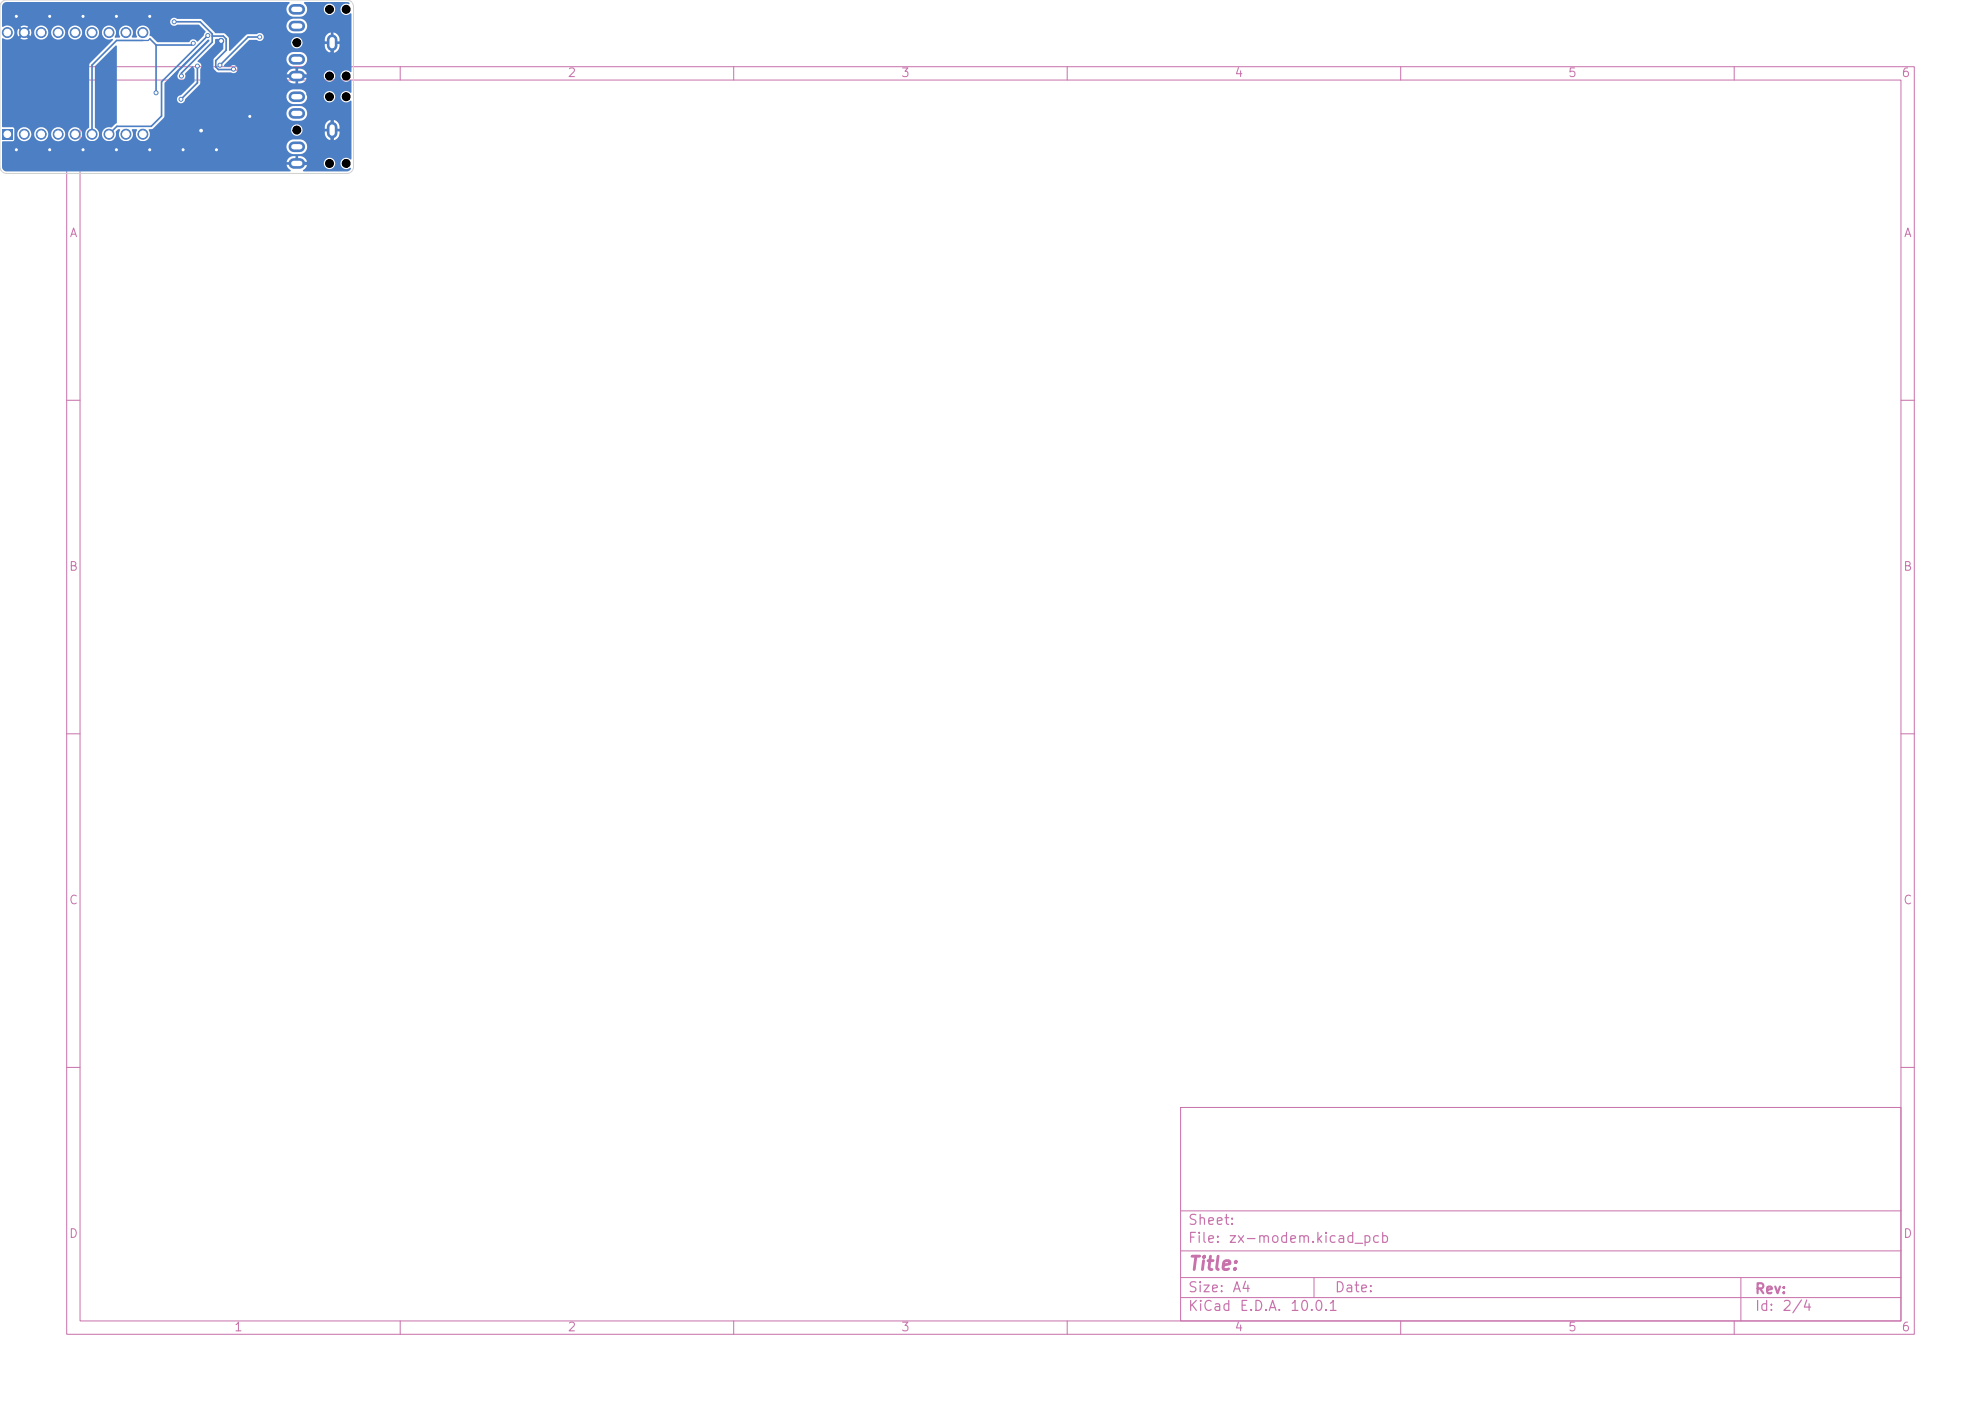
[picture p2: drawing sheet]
<svg xmlns="http://www.w3.org/2000/svg" width="297mm" height="210mm" viewBox="0 0 297 210" stroke-linecap="round" stroke-linejoin="round" font-family="sans-serif">
<defs><g id="words">
<text font-size="2" fill="#c872ab" x="178" y="190.9">Title:</text>
<g font-size="1.5" fill="#c872ab">
<text x="178" y="184">Sheet:</text>
<text x="178" y="186.7">File:</text>
<text x="184.1" y="186.7">zx-modem.kicad_pcb</text>
<text x="178" y="196.9">KiCad</text>
<text x="178" y="194.1">Size:</text>
<text x="184.7" y="194.1">A4</text>
<text x="185.7" y="196.9">E.D.A.</text>
<text x="193.3" y="196.9">10.0.1</text>
<text x="200" y="194.1">Date:</text>
<text x="263" y="194.3">Rev:</text>
<text x="263" y="196.9">Id:</text>
<text x="267.1" y="196.9">2/4</text>
</g>
<g font-size="1.3" fill="#c872ab">
<text x="35" y="11.9">1</text>
<text x="85" y="11.9">2</text>
<text x="135" y="11.9">3</text>
<text x="185" y="11.9">4</text>
<text x="235" y="11.9">5</text>
<text x="285" y="11.9">6</text>
<text x="10.3" y="35.9">A</text>
<text x="285.4" y="35.9">A</text>
<text x="10.3" y="85.9">B</text>
<text x="285.3" y="85.9">B</text>
<text x="10.3" y="135.9">C</text>
<text x="285.3" y="135.9">C</text>
<text x="10.3" y="185.9">D</text>
<text x="285.3" y="185.9">D</text>
<text x="35" y="199.9">1</text>
<text x="85" y="199.9">2</text>
<text x="135" y="199.9">3</text>
<text x="185" y="199.9">4</text>
<text x="235" y="199.9">5</text>
<text x="285" y="199.9">6</text>
</g>
</g></defs>
<g fill="none" stroke="#c872ab" stroke-width=".15">
<path d="M10 10h277v190h-277zM12 12h273v186h-273zM60 10v2M110 10v2M160 10v2M210 10v2M260 10v2M10 60h2M285 60h2M10 110h2M285 110h2M10 160h2"/>
<path d="M177 166h108v32h-108zM285 160h2M60 198v2M110 198v2M160 198v2M177 194.5h108M177 191.5h108M177 187.5h108M177 181.5h108M197 191.5v3M210 198v2M260 198v2"/>
<path d="M261 191.5v6.5"/>
</g>
<path d="M44 11.4h.9M44 8.9h.9M44 3.9h.9M44 1.4h.9M44 17h.9M44 14.5h.9M49.8 6v.9M49.8 19.1v.9M44 24.5h.9M44 22h.9" fill="none" stroke="#4d7fc4" stroke-width="1.6"/>
<path d="M.3 19.4h1.5v1.5h-1.5z" fill="#4d7fc4"/>
<g fill="#4d7fc4" stroke="#4d7fc4" stroke-width=".15">
<circle cx="3.6" cy="20.1" r=".75"/>
<circle cx="6.2" cy="20.1" r=".75"/>
<circle cx="8.7" cy="20.1" r=".75"/>
<circle cx="11.3" cy="20.1" r=".75"/>
<circle cx="13.8" cy="20.1" r=".75"/>
<circle cx="16.3" cy="20.1" r=".75"/>
<circle cx="18.9" cy="20.1" r=".75"/>
<circle cx="21.4" cy="20.1" r=".75"/>
<circle cx="1.1" cy="4.9" r=".75"/>
<circle cx="3.6" cy="4.9" r=".75"/>
<circle cx="6.2" cy="4.9" r=".75"/>
<circle cx="8.7" cy="4.9" r=".75"/>
<circle cx="11.3" cy="4.9" r=".75"/>
<circle cx="13.8" cy="4.9" r=".75"/>
<circle cx="16.3" cy="4.9" r=".75"/>
<circle cx="18.9" cy="4.9" r=".75"/>
<circle cx="21.4" cy="4.9" r=".75"/>
<circle cx="33.2" cy="6.1" r=".4"/>
<circle cx="22.4" cy="2.5" r=".3"/>
<circle cx="22.4" cy="22.5" r=".3"/>
<circle cx="27.5" cy="22.5" r=".3"/>
<circle cx="37.5" cy="17.5" r=".3"/>
<circle cx="2.4" cy="22.5" r=".3"/>
<circle cx="32.5" cy="22.5" r=".3"/>
<circle cx="30.1" cy="19.6" r=".4"/>
<circle cx="12.4" cy="2.5" r=".3"/>
<circle cx="17.4" cy="2.5" r=".3"/>
<circle cx="7.4" cy="2.5" r=".3"/>
<circle cx="7.4" cy="22.5" r=".3"/>
<circle cx="12.4" cy="22.5" r=".3"/>
<circle cx="2.4" cy="2.5" r=".3"/>
<circle cx="17.4" cy="22.5" r=".3"/>
<circle cx="33" cy="9.8" r=".3"/>
<circle cx="38.9" cy="5.6" r=".3"/>
<circle cx="35" cy="10.4" r=".3"/>
<circle cx="27.2" cy="11.4" r=".3"/>
<circle cx="26.1" cy="3.3" r=".3"/>
<circle cx="31.2" cy="5.3" r=".3"/>
<circle cx="23.4" cy="13.9" r=".3"/>
<circle cx="29" cy="6.5" r=".3"/>
<circle cx="27.1" cy="14.9" r=".3"/>
<circle cx="29.6" cy="9.9" r=".3"/>
</g>
<path d="M3.6 4.9l8.9 8.9v7.3l.2 .2M31.7 11.4h14.5M31.7 11.4l-1.5 1.6v6.6l-1.9 1.8h-10.5l-.1-.1M33.2 6.1l-1.5 1.4v3.9M46.2 11.4v2.8l3.6 3.6v3.4h-.3l-3.3 3.3h-1.7M49.8 6.4v1.7h-.3l-3.3 3.3" fill="none" stroke="#4d7fc4" stroke-width=".5"/>
<path d="M12.7 21.3h5" fill="none" stroke="#4d7fc4" stroke-width=".38"/>
<path d="M21.4 6.1h-3.9l-3.7 3.7v10.3M22.5 5.8l.9 .9M23.4 6.7v7.2M26.1 3.3h3.9l1.8 1.8v1.2l-4.6 4.7v.4M29 6.5l-.3 .2h-5.3M29.6 9.9v2.5l-2.5 2.5M31.2 5.3l-7 7v5.1l-1.5 1.5h-5.2l-1.2 1.2M31.8 5.4h1.7l.4 .4v1.7l-1.6 1.6v.9l.4 .4h2.3M38.9 5.6h-1.7l-4.2 4.2" fill="none" stroke="#4d7fc4" stroke-width=".25"/>
<path d="M22.5 5.8l-.3 .3h-.8" fill="none" stroke="#4d7fc4" stroke-width=".19"/>
<path d="M.5 .5l.5-.2h42.3l.1 .1a1.14 1.14 0 0 0-.4 1.3 1.14 1.14 0 0 0 1 .8h1.2a1.1 1.1 0 0 0 .9-1.2h2.4v.2a.85 .85 0 0 0 1.4 .6 .85 .85 0 0 0 0-1.4 .85 .85 0 0 0-1.4 .6h-2.4l-.2-.5-.3-.4 .1-.1h6.3l.4 .1-.1 .2a.87 .87 0 0 0-1.1 .3 .87 .87 0 0 0 .2 1.2 .87 .87 0 0 0 1.1-.1l.2 .1v8.6l-.1 .1a.87 .87 0 0 0-1.3 0 .87 .87 0 0 0 0 1.2 .87 .87 0 0 0 1.2 0l.2 .1v1.7l-.1 .1a.87 .87 0 0 0-1.3 0 .87 .87 0 0 0 0 1.2 .87 .87 0 0 0 1.2 0l.2 .1v8.6l-.1 .1a.88 .88 0 0 0-1.3 0 .88 .88 0 0 0 0 1.2 .88 .88 0 0 0 1.2 .1l.1 .1-.1 .2-.5 .2h-6.5l-.1-.2a1.12 1.12 0 0 0 .6-.8h-.7v-.3h3.2a.85 .85 0 0 0 1.2 .9 .85 .85 0 0 0 .3-1.4 .85 .85 0 0 0-1.4 .4l-.1 .1h-3.2v-.1l.7-.1a1.14 1.14 0 0 0-1.3-.8v.7h-.4v-.7h-.3a1.1 1.1 0 0 0-1 .9h.7v.4h-.7l.2 .5 .4 .3-.1 .2h-42.5a.7 .7 0 0 1-.7-.7v-3.1h42.6a1.1 1.1 0 0 0 1.1 1.2h1.2a1.1 1.1 0 0 0 .9-1.2 1.1 1.1 0 0 0-1.1-1l-1.4 .1a1.1 1.1 0 0 0-.7 .9h-42.6l.1-.7h1.5l.2-.3 .1-.9h.4v.2a1.06 1.06 0 0 0 1.1 1 1.06 1.06 0 0 0 1-1.2h.4v.2a1.06 1.06 0 0 0 1.2 1 1.06 1.06 0 0 0 .9-1.2h.5v.2a1.06 1.06 0 0 0 1.1 1 1.06 1.06 0 0 0 1-1.2h.4v.2a1.06 1.06 0 0 0 1.2 1 1.06 1.06 0 0 0 .9-1.2h.4v.2a1.08 1.08 0 0 0 1.8 .7 1.08 1.08 0 0 0-.3-1.8v-9.1l3.2-3.2 .1 .1v11.5l-.8 .7a1.06 1.06 0 0 0-1.4 1 1.06 1.06 0 0 0 1.3 1 1.25 1.25 0 0 0 .8-1.4l.3-.3h.3v.1a1.06 1.06 0 0 0 .9 1.7 1.06 1.06 0 0 0 .8-1.7l.2-.1h.6a1.1 1.1 0 0 0 .2 1.5 1.1 1.1 0 0 0 1.5 0 1.1 1.1 0 0 0 .1-1.5h21.3a.85 .85 0 0 0 1.1 .9 .85 .85 0 0 0 .5-1.3h3.5v.3h.7v.4h-.7v.3a1.1 1.1 0 0 0 .9 1v-.7h.4l.1 .7a1.14 1.14 0 0 0 .8-1.3h-.7v-.4h.7v-.3a1.1 1.1 0 0 0-.9-1v.7h-.4l-.1-.7a1.1 1.1 0 0 0-.8 1h-3.5a.85 .85 0 0 0-.9-.3 .85 .85 0 0 0-.7 .7h-21.3l.6-.1 1.7-1.7v-.7h18.3a1.1 1.1 0 0 0 1.1 1.2h1.2a1.1 1.1 0 0 0 .9-1.2 1.1 1.1 0 0 0-1.1-1l-1.4 .1a1.1 1.1 0 0 0-.7 .9h-18.3l.1-4.5 6.4-6.4h.3v.2l-4.5 4.5-.1 .2a.64 .64 0 0 0 0 .9 .64 .64 0 0 0 .8 .1 .64 .64 0 0 0 .2-.9l1-1h.2l.2 .4-.1 1.9-1.9 1.9a.62 .62 0 0 0-.7 .7 .62 .62 0 0 0 .7 .6 .62 .62 0 0 0 .6-.7l.4-.4h14.7a1.1 1.1 0 0 0 1.1 1.2h1.2a1.1 1.1 0 0 0 .9-1.2h2.4v.2a.85 .85 0 0 0 1.4 .6 .85 .85 0 0 0 0-1.4 .85 .85 0 0 0-1.4 .6h-2.4a1.1 1.1 0 0 0-1.1-1l-1.4 .1a1.12 1.12 0 0 0-.7 .9h-14.7l1.8-1.8v-1.4h13.7v.4h-.7a1.13 1.13 0 0 0 1.3 .9v-.7h.4v.7h.3a1.1 1.1 0 0 0 1-.9h-.7v-.3h3.2a.85 .85 0 0 0 1.2 .9 .85 .85 0 0 0 .3-1.4 .85 .85 0 0 0-1.4 .4l-.1 .1h-3.2v-.1l.7-.1a1.14 1.14 0 0 0-1.3-.8v.7h-.4v-.7h-.3a1.1 1.1 0 0 0-1 .9h-13l.1-.9a.68 .68 0 0 0-.5-1.1l2.6-2.6 .1-.7 1-.1 .2 .3v1.3l-1.5 1.5v1.3l.7 .7h2a.62 .62 0 0 0 .8-.3 .62 .62 0 0 0-.2-.8 .62 .62 0 0 0-.8 .2h-.8l-.1-.1 .9-1.1h8.4a1.1 1.1 0 0 0 1.1 1.2h1.2a1.1 1.1 0 0 0 .9-1.2 1.1 1.1 0 0 0-1.1-1l-1.4 .1a1.1 1.1 0 0 0-.7 .9h-8.4l2.5-2.5h6.6v.2a.85 .85 0 0 0 1.2 .7 .85 .85 0 0 0 .4-1.3h3.5v.3h.7v.4h-.7v.3a1.1 1.1 0 0 0 .9 1v-.7h.4l.1 .7a1.14 1.14 0 0 0 .8-1.3h-.7v-.4h.7v-.3a1.1 1.1 0 0 0-.9-1v.7h-.4l-.1-.7a1.1 1.1 0 0 0-.8 1h-3.5a.85 .85 0 0 0-.9-.3 .85 .85 0 0 0-.7 .7h-6.6l.4-.3h1.1a.61 .61 0 0 0 .9-.1 .61 .61 0 0 0-.1-.8 .61 .61 0 0 0-.8 0l-1.6 .1-2.5 2.4-.2-2-.6-.6h-1.3l-1.1-1.2h11.7a1.1 1.1 0 0 0 1.1 1.2h1.2a1.1 1.1 0 0 0 .9-1.2 1.1 1.1 0 0 0-1.1-1l-1.4 .1a1.1 1.1 0 0 0-.7 .9h-11.7l-1.1-1h-3.6a.61 .61 0 0 0-.8 .1 .61 .61 0 0 0 0 .9 .61 .61 0 0 0 .9-.1h3.3l.9 1.1-.3 .6-.8 .8h-.2a.67 .67 0 0 0-1.2 .1h-4.7l-.9-.8-.2-.1a1.15 1.15 0 0 0-1.4-1.5 1.19 1.19 0 0 0-.6 1.7h-.6l-.2-.1a1.06 1.06 0 0 0-.8-1.7 1.06 1.06 0 0 0-.9 1.7l-.1 .1-.6 .1-.1-.1a1.07 1.07 0 0 0-.5-1.7 1.07 1.07 0 0 0-1.4 1.1 1.07 1.07 0 0 0 1.5 .8l.1 .2-3.4 3.5-.1 .2v9.4a1.2 1.2 0 0 0-.7 .9h-.4v-.2a1.06 1.06 0 0 0-1.1-.7 1.06 1.06 0 0 0-1 .9h-.4l-.1-.2a1.06 1.06 0 0 0-1.1-.7 1.06 1.06 0 0 0-.9 .9h-.5v-.2a1.06 1.06 0 0 0-1.1-.7 1.06 1.06 0 0 0-1 .9h-.4v-.2a1.06 1.06 0 0 0-1.2-.7 1.06 1.06 0 0 0-.9 .9h-.4l-.1-.7-.1-.2h-1.6l-.1-.2v-13.1l.1-.1a1.06 1.06 0 0 0 1.2 .1 1.06 1.06 0 0 0 .6-1h.4l.2 .7 .4-.4 .3 .2-.4 .5 .4 .1 .7-.1-.4-.5 .3-.2 .4 .4 .2-.7h.4v.2a1.06 1.06 0 0 0 1.2 .9 1.06 1.06 0 0 0 .9-1.1h.5v.2a1.06 1.06 0 0 0 1.1 .9 1.06 1.06 0 0 0 1-1.1h.4v.2a1.06 1.06 0 0 0 1.2 .9 1.06 1.06 0 0 0 .9-1.1h.4v.2a1.06 1.06 0 0 0 1.7 .8 1.06 1.06 0 0 0 0-1.8 1.06 1.06 0 0 0-1.7 .8h-.4v-.2a1.06 1.06 0 0 0-1.1-.8 1.06 1.06 0 0 0-1 1h-.4l-.1-.2a1.06 1.06 0 0 0-1.1-.8 1.06 1.06 0 0 0-.9 1h-.5v-.2a1.06 1.06 0 0 0-1.1-.8 1.06 1.06 0 0 0-1 1h-.4l-.2-.5-.4 .4-.3-.3 .4-.4-.5-.2-.6 .2 .4 .4-.3 .3-.4-.4-.2 .5h-.4l-.1-.2a1.14 1.14 0 0 0-1.7-.6l-.1-3z" fill="#4d7fc4"/>
<path d="M.3 .3l.4-.2 .3-.1h51a1 1 0 0 1 1 1v24a1 1 0 0 1-1 1h-51a1 1 0 0 1-1-1v-24l.1-.3z" fill="none" stroke="#d0d2cd" stroke-width=".15"/>
<g fill="#fff" stroke="#fff" stroke-width=".15">
<circle cx="33.2" cy="6.1" r=".2"/>
<circle cx="22.5" cy="2.4" r=".15"/>
<circle cx="22.5" cy="22.4" r=".15"/>
<circle cx="27.4" cy="22.4" r=".15"/>
<circle cx="37.4" cy="17.4" r=".15"/>
<circle cx="2.5" cy="22.4" r=".15"/>
<circle cx="32.4" cy="22.4" r=".15"/>
<circle cx="30.1" cy="19.6" r=".2"/>
<circle cx="12.5" cy="2.4" r=".15"/>
<circle cx="17.4" cy="2.4" r=".15"/>
<circle cx="7.5" cy="2.4" r=".15"/>
<circle cx="7.5" cy="22.4" r=".15"/>
<circle cx="12.5" cy="22.4" r=".15"/>
<circle cx="2.5" cy="2.4" r=".15"/>
<circle cx="17.4" cy="22.4" r=".15"/>
<circle cx="33" cy="9.8" r=".15"/>
<circle cx="38.9" cy="5.6" r=".15"/>
<circle cx="35" cy="10.4" r=".15"/>
<circle cx="27.2" cy="11.4" r=".15"/>
<circle cx="26.1" cy="3.3" r=".15"/>
<circle cx="31.2" cy="5.3" r=".15"/>
<circle cx="23.4" cy="13.9" r=".15"/>
<circle cx="29" cy="6.5" r=".15"/>
<circle cx="27.1" cy="14.9" r=".15"/>
<circle cx="29.6" cy="9.9" r=".15"/>
<circle cx="1.1" cy="20.1" r=".5"/>
<circle cx="3.6" cy="20.1" r=".5"/>
<circle cx="6.2" cy="20.1" r=".5"/>
<circle cx="8.7" cy="20.1" r=".5"/>
<circle cx="11.3" cy="20.1" r=".5"/>
<circle cx="13.8" cy="20.1" r=".5"/>
<circle cx="16.3" cy="20.1" r=".5"/>
<circle cx="18.9" cy="20.1" r=".5"/>
<circle cx="21.4" cy="20.1" r=".5"/>
<circle cx="1.1" cy="4.9" r=".5"/>
<circle cx="3.6" cy="4.9" r=".5"/>
<circle cx="6.2" cy="4.9" r=".5"/>
<circle cx="8.7" cy="4.9" r=".5"/>
<circle cx="11.3" cy="4.9" r=".5"/>
<circle cx="13.8" cy="4.9" r=".5"/>
<circle cx="16.3" cy="4.9" r=".5"/>
<circle cx="18.9" cy="4.9" r=".5"/>
<circle cx="21.4" cy="4.9" r=".5"/>
</g>
<g fill="#000" stroke="#000" stroke-width=".15">
<circle cx="44.5" cy="6.4" r=".6"/>
<circle cx="44.5" cy="19.5" r=".6"/>
<circle cx="49.4" cy="11.4" r=".6"/>
<circle cx="49.4" cy="1.4" r=".6"/>
<circle cx="49.4" cy="14.5" r=".6"/>
<circle cx="51.9" cy="1.4" r=".6"/>
<circle cx="51.9" cy="11.4" r=".6"/>
<circle cx="51.9" cy="14.5" r=".6"/>
<circle cx="49.4" cy="24.5" r=".6"/>
<circle cx="51.9" cy="24.5" r=".6"/>
</g>
<path d="M44 11.4h.9M44 8.9h.9M44 3.9h.9M44 1.4h.9M44 17h.9M44 14.5h.9M49.8 6v.9M49.8 19.1v.9M44 24.5h.9M44 22h.9" fill="none" stroke="#fff" stroke-width=".8"/>
<use href="#words"/>
</svg>
